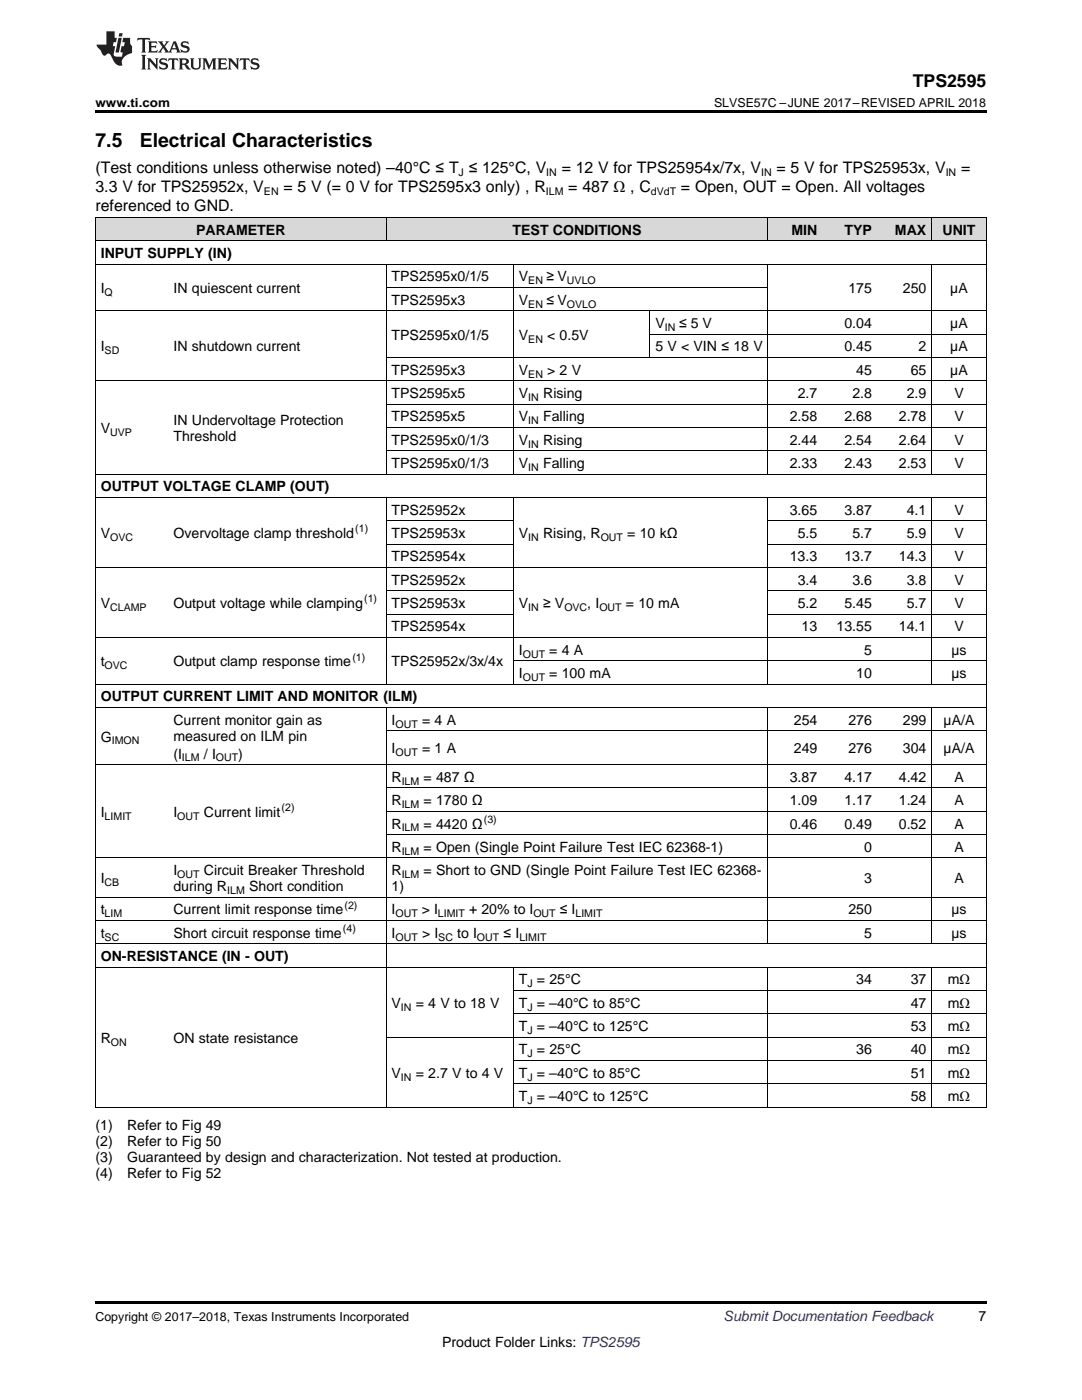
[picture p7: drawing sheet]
<svg xmlns="http://www.w3.org/2000/svg" width="216mm" height="279mm" viewBox="0 0 216 279" stroke-linecap="round" stroke-linejoin="round" font-family="sans-serif">
<defs><g id="words">
<g font-size="3.9">
<text x="19" y="29.3">7.5</text>
<text x="27.9" y="29.3">Electrical Characteristics</text>
</g>
<text font-size="3.5" x="182.1" y="17.3">TPS2595</text>
<g font-size="3.2">
<text x="19" y="34.4">(Test conditions unless otherwise noted) –40°C ≤ T ≤ 125°C, V</text>
<text x="112.1" y="34.4">= 12 V for TPS25954x/7x, V</text>
<text x="154.9" y="34.4">= 5 V for TPS25953x, V</text>
<text x="191.8" y="34.4">=</text>
<text x="19" y="38.3">3.3 V for TPS25952x, V</text>
<text x="56.5" y="38.3">= 5 V (= 0 V for TPS2595x3 only) , R</text>
<text x="113.4" y="38.3">= 487 Ω , C</text>
<text x="135.9" y="38.3">= Open, OUT = Open. All voltages</text>
<text x="19" y="42.2">referenced to GND.</text>
</g>
<g font-size="2.8">
<text x="39.1" y="46.8">PARAMETER</text>
<text x="102.3" y="46.8">TEST CONDITIONS</text>
<text x="157.9" y="46.8">MIN</text>
<text x="168.5" y="46.8">TYP</text>
<text x="178.6" y="46.8">MAX</text>
<text x="188.1" y="46.8">UNIT</text>
<text x="20.1" y="51.5">INPUT SUPPLY (IN)</text>
<text x="20.1" y="58.5">I</text>
<text x="34.6" y="58.5">IN quiescent current</text>
<text x="78.1" y="56.2">TPS2595x0/1/5</text>
<text x="103.5" y="56.2">V</text>
<text x="109.1" y="56.2">≥ V</text>
<text x="169.3" y="58.5">175</text>
<text x="180.2" y="58.5">250</text>
<text x="189.6" y="58.5">µA</text>
<text x="78.1" y="60.8">TPS2595x3</text>
<text x="103.5" y="60.8">V</text>
<text x="109.1" y="60.8">≤ V</text>
<text x="130.8" y="65.5">V</text>
<text x="135.5" y="65.5">≤ 5 V</text>
<text x="168.5" y="65.5">0.04</text>
<text x="189.6" y="65.5">µA</text>
<text x="20.1" y="70.1">I</text>
<text x="34.6" y="70.1">IN shutdown current</text>
<text x="78.1" y="67.8">TPS2595x0/1/5</text>
<text x="103.5" y="67.8">V</text>
<text x="109.2" y="67.8">&lt; 0.5V</text>
<text x="130.8" y="70.1">5 V &lt; VIN ≤ 18 V</text>
<text x="168.5" y="70.1">0.45</text>
<text x="183.3" y="70.1">2</text>
<text x="189.6" y="70.1">µA</text>
<text x="78.1" y="74.8">TPS2595x3</text>
<text x="103.5" y="74.8">V</text>
<text x="109.2" y="74.8">&gt; 2 V</text>
<text x="170.9" y="74.8">45</text>
<text x="181.7" y="74.8">65</text>
<text x="189.6" y="74.8">µA</text>
<text x="78.1" y="79.4">TPS2595x5</text>
<text x="103.5" y="79.4">V</text>
<text x="108.4" y="79.4">Rising</text>
<text x="159.2" y="79.4">2.7</text>
<text x="170.1" y="79.4">2.8</text>
<text x="180.9" y="79.4">2.9</text>
<text x="190.4" y="79.4">V</text>
<text x="20.1" y="86.4">V</text>
<text x="34.6" y="84.8">IN Undervoltage Protection</text>
<text x="34.6" y="88">Threshold</text>
<text x="78.1" y="84.1">TPS2595x5</text>
<text x="78.1" y="88.8">TPS2595x0/1/3</text>
<text x="103.5" y="84.1">V</text>
<text x="103.5" y="88.8">V</text>
<text x="108.4" y="84.1">Falling</text>
<text x="108.4" y="88.8">Rising</text>
<text x="157.6" y="84.1">2.58</text>
<text x="157.6" y="88.8">2.44</text>
<text x="168.5" y="84.1">2.68</text>
<text x="168.5" y="88.8">2.54</text>
<text x="179.4" y="84.1">2.78</text>
<text x="179.4" y="88.8">2.64</text>
<text x="190.4" y="84.1">V</text>
<text x="190.4" y="88.8">V</text>
<text x="78.1" y="93.4">TPS2595x0/1/3</text>
<text x="103.5" y="93.4">V</text>
<text x="108.4" y="93.4">Falling</text>
<text x="157.6" y="93.4">2.33</text>
<text x="168.5" y="93.4">2.43</text>
<text x="179.4" y="93.4">2.53</text>
<text x="190.4" y="93.4">V</text>
<text x="20.1" y="98.1">OUTPUT VOLTAGE CLAMP (OUT)</text>
<text x="20.1" y="107.4">V</text>
<text x="34.6" y="107.4">Overvoltage clamp threshold</text>
<text x="78.1" y="102.7">TPS25952x</text>
<text x="78.1" y="107.4">TPS25953x</text>
<text x="103.5" y="107.4">V</text>
<text x="108.4" y="107.4">Rising, R</text>
<text x="125.2" y="107.4">= 10 kΩ</text>
<text x="157.6" y="102.7">3.65</text>
<text x="159.2" y="107.4">5.5</text>
<text x="168.5" y="102.7">3.87</text>
<text x="170.1" y="107.4">5.7</text>
<text x="180.9" y="102.7">4.1</text>
<text x="180.9" y="107.4">5.9</text>
<text x="190.4" y="102.7">V</text>
<text x="190.4" y="107.4">V</text>
<text x="78.1" y="112">TPS25954x</text>
<text x="157.6" y="112">13.3</text>
<text x="168.5" y="112">13.7</text>
<text x="179.4" y="112">14.3</text>
<text x="190.4" y="112">V</text>
<text x="78.1" y="116.7">TPS25952x</text>
<text x="159.2" y="116.7">3.4</text>
<text x="170.1" y="116.7">3.6</text>
<text x="180.9" y="116.7">3.8</text>
<text x="190.4" y="116.7">V</text>
<text x="20.1" y="121.4">V</text>
<text x="34.6" y="121.4">Output voltage while clamping</text>
<text x="78.1" y="121.4">TPS25953x</text>
<text x="103.5" y="121.4">V</text>
<text x="108.4" y="121.4">≥ V</text>
<text x="117.2" y="121.4">, I</text>
<text x="124.9" y="121.4">= 10 mA</text>
<text x="159.2" y="121.4">5.2</text>
<text x="168.5" y="121.4">5.45</text>
<text x="180.9" y="121.4">5.7</text>
<text x="190.4" y="121.4">V</text>
<text x="78.1" y="126">TPS25954x</text>
<text x="103.5" y="130.7">I</text>
<text x="109.6" y="130.7">= 4 A</text>
<text x="159.9" y="126">13</text>
<text x="166.9" y="126">13.55</text>
<text x="172.4" y="130.7">5</text>
<text x="179.4" y="126">14.1</text>
<text x="189.9" y="130.7">µs</text>
<text x="190.4" y="126">V</text>
<text x="20.1" y="133">t</text>
<text x="34.6" y="133">Output clamp response time</text>
<text x="78.1" y="133">TPS25952x/3x/4x</text>
<text x="103.5" y="135.3">I</text>
<text x="109.6" y="135.3">= 100 mA</text>
<text x="170.9" y="135.3">10</text>
<text x="189.9" y="135.3">µs</text>
<text x="20.1" y="140">OUTPUT CURRENT LIMIT AND MONITOR (ILM)</text>
<text x="20.1" y="148">G</text>
<text x="34.6" y="144.6">Current monitor gain as</text>
<text x="34.6" y="147.8">measured on ILM pin</text>
<text x="78.1" y="144.6">I</text>
<text x="84.2" y="144.6">= 4 A</text>
<text x="158.4" y="144.6">254</text>
<text x="169.3" y="144.6">276</text>
<text x="180.2" y="144.6">299</text>
<text x="188.3" y="144.6">µA/A</text>
<text x="34.6" y="151.4">(I</text>
<text x="40.7" y="151.4">/ I</text>
<text x="47.5" y="151.4">)</text>
<text x="78.1" y="150.3">I</text>
<text x="84.2" y="150.3">= 1 A</text>
<text x="158.4" y="150.3">249</text>
<text x="169.3" y="150.3">276</text>
<text x="180.2" y="150.3">304</text>
<text x="188.3" y="150.3">µA/A</text>
<text x="78.1" y="156">R</text>
<text x="78.1" y="160.7">R</text>
<text x="84.5" y="156">= 487 Ω</text>
<text x="84.5" y="160.7">= 1780 Ω</text>
<text x="157.6" y="156">3.87</text>
<text x="157.6" y="160.7">1.09</text>
<text x="168.5" y="156">4.17</text>
<text x="168.5" y="160.7">1.17</text>
<text x="179.4" y="156">4.42</text>
<text x="179.4" y="160.7">1.24</text>
<text x="190.4" y="156">A</text>
<text x="190.4" y="160.7">A</text>
<text x="20.1" y="163">I</text>
<text x="34.6" y="163">I</text>
<text x="40.7" y="163">Current limit</text>
<text x="78.1" y="165.3">R</text>
<text x="84.5" y="165.3">= 4420 Ω</text>
<text x="157.6" y="165.3">0.46</text>
<text x="168.5" y="165.3">0.49</text>
<text x="179.4" y="165.3">0.52</text>
<text x="190.4" y="165.3">A</text>
<text x="78.1" y="170">R</text>
<text x="84.5" y="170">= Open (Single Point Failure Test IEC 62368-1)</text>
<text x="172.4" y="170">0</text>
<text x="190.4" y="170">A</text>
<text x="20.1" y="176.2">I</text>
<text x="34.6" y="174.7">I</text>
<text x="34.6" y="177.8">during R</text>
<text x="40.7" y="174.7">Circuit Breaker Threshold</text>
<text x="49.7" y="177.8">Short condition</text>
<text x="78.1" y="174.7">R</text>
<text x="78.1" y="177.8">1)</text>
<text x="84.5" y="174.7">= Short to GND (Single Point Failure Test IEC 62368-</text>
<text x="172.4" y="176.2">3</text>
<text x="190.4" y="176.2">A</text>
<text x="20.1" y="182.5">t</text>
<text x="34.6" y="182.5">Current limit response time</text>
<text x="78.1" y="182.5">I</text>
<text x="84.2" y="182.5">&gt; I</text>
<text x="93.6" y="182.5">+ 20% to I</text>
<text x="111.7" y="182.5">≤ I</text>
<text x="169.3" y="182.5">250</text>
<text x="189.9" y="182.5">µs</text>
<text x="20.1" y="187.1">t</text>
<text x="20.1" y="191.8">ON-RESISTANCE (IN - OUT)</text>
<text x="34.6" y="187.1">Short circuit response time</text>
<text x="78.1" y="187.1">I</text>
<text x="84.2" y="187.1">&gt; I</text>
<text x="91.2" y="187.1">to I</text>
<text x="100.5" y="187.1">≤ I</text>
<text x="172.4" y="187.1">5</text>
<text x="189.9" y="187.1">µs</text>
<text x="103.5" y="196.5">T = 25°C</text>
<text x="170.9" y="196.5">34</text>
<text x="181.7" y="196.5">37</text>
<text x="189.2" y="196.5">mΩ</text>
<text x="78.1" y="201.1">V</text>
<text x="83" y="201.1">= 4 V to 18 V</text>
<text x="103.5" y="201.1">T = –40°C to 85°C</text>
<text x="181.7" y="201.1">47</text>
<text x="189.2" y="201.1">mΩ</text>
<text x="20.1" y="208.1">R</text>
<text x="34.6" y="208.1">ON state resistance</text>
<text x="103.5" y="205.8">T = –40°C to 125°C</text>
<text x="181.7" y="205.8">53</text>
<text x="189.2" y="205.8">mΩ</text>
<text x="78.1" y="215.1">V</text>
<text x="83" y="215.1">= 2.7 V to 4 V</text>
<text x="103.5" y="210.4">T = 25°C</text>
<text x="103.5" y="215.1">T = –40°C to 85°C</text>
<text x="170.9" y="210.4">36</text>
<text x="181.7" y="210.4">40</text>
<text x="181.7" y="215.1">51</text>
<text x="189.2" y="210.4">mΩ</text>
<text x="189.2" y="215.1">mΩ</text>
<text x="103.5" y="219.7">T = –40°C to 125°C</text>
<text x="181.7" y="219.7">58</text>
<text x="189.2" y="219.7">mΩ</text>
<text x="19" y="225.6">(1)</text>
<text x="25.4" y="225.6">Refer to Fig 49</text>
<text x="19" y="228.8">(2)</text>
<text x="19" y="232">(3)</text>
<text x="25.4" y="228.8">Refer to Fig 50</text>
<text x="25.4" y="232">Guaranteed by design and characterization. Not tested at production.</text>
<text x="19" y="235.1">(4)</text>
<text x="25.4" y="235.1">Refer to Fig 52</text>
<text x="195.3" y="263.6">7</text>
<text x="88.2" y="268.9">Product Folder Links: TPS2595</text>
</g>
<text font-size="2.8" fill="#0000c8" x="144.4" y="263.6">Submit Documentation Feedback</text>
<g font-size="2.5">
<text x="19" y="21.4">www.ti.com</text>
<text x="142.5" y="21.4">SLVSE57C –JUNE 2017–REVISED APRIL 2018</text>
<text x="19" y="263.6">Copyright © 2017–2018, Texas Instruments Incorporated</text>
</g>
<g font-size="2.1">
<text x="91.5" y="35.1">J</text>
<text x="109" y="35.1">IN</text>
<text x="151.9" y="35.1">IN</text>
<text x="188.7" y="35.1">IN</text>
<text x="52.7" y="38.9">EN</text>
<text x="108.9" y="38.9">ILM</text>
<text x="129.9" y="38.9">dVdT</text>
<text x="20.9" y="59.1">Q</text>
<text x="105.4" y="56.7">EN</text>
<text x="113.1" y="56.7">UVLO</text>
<text x="105.4" y="61.4">EN</text>
<text x="113.1" y="61.4">OVLO</text>
<text x="20.9" y="70.7">SD</text>
<text x="105.4" y="68.4">EN</text>
<text x="132.6" y="66">IN</text>
<text x="105.4" y="75.4">EN</text>
<text x="105.4" y="80">IN</text>
<text x="22" y="87">UVP</text>
<text x="105.4" y="84.7">IN</text>
<text x="105.4" y="89.3">IN</text>
<text x="105.4" y="94">IN</text>
<text x="22" y="107.9">OVC</text>
<text x="70.9" y="106.3">(1)</text>
<text x="105.4" y="107.9">IN</text>
<text x="119.9" y="107.9">OUT</text>
<text x="22" y="121.9">CLAMP</text>
<text x="72.7" y="120.2">(1)</text>
<text x="105.4" y="121.9">IN</text>
<text x="112.6" y="121.9">OVC</text>
<text x="119.6" y="121.9">OUT</text>
<text x="70.3" y="131.9">(1)</text>
<text x="104.3" y="131.2">OUT</text>
<text x="20.9" y="133.6">OVC</text>
<text x="104.3" y="135.9">OUT</text>
<text x="22.3" y="148.6">IMON</text>
<text x="78.9" y="145.2">OUT</text>
<text x="36.3" y="151.9">ILM</text>
<text x="43.1" y="151.9">OUT</text>
<text x="78.9" y="150.9">OUT</text>
<text x="56.2" y="161.9">(2)</text>
<text x="80.2" y="156.6">ILM</text>
<text x="80.2" y="161.3">ILM</text>
<text x="20.9" y="163.6">LIMIT</text>
<text x="35.4" y="163.6">OUT</text>
<text x="80.2" y="165.9">ILM</text>
<text x="96.6" y="164.2">(3)</text>
<text x="80.2" y="170.6">ILM</text>
<text x="20.9" y="176.8">CB</text>
<text x="35.4" y="175.2">OUT</text>
<text x="45.3" y="178.4">ILM</text>
<text x="80.2" y="175.2">ILM</text>
<text x="20.9" y="183.1">LIM</text>
<text x="68.8" y="181.4">(2)</text>
<text x="78.9" y="183.1">OUT</text>
<text x="87.4" y="183.1">LIMIT</text>
<text x="106.4" y="183.1">OUT</text>
<text x="114.8" y="183.1">LIMIT</text>
<text x="20.9" y="187.7">SC</text>
<text x="68.4" y="186">(4)</text>
<text x="78.9" y="187.7">OUT</text>
<text x="87.5" y="187.7">SC</text>
<text x="95.2" y="187.7">OUT</text>
<text x="103.6" y="187.7">LIMIT</text>
<text x="105.2" y="197">J</text>
<text x="80" y="201.7">IN</text>
<text x="105.2" y="201.7">J</text>
<text x="22.1" y="208.7">ON</text>
<text x="105.2" y="206.3">J</text>
<text x="80" y="215.7">IN</text>
<text x="105.2" y="211">J</text>
<text x="105.2" y="215.7">J</text>
<text x="105.2" y="220.3">J</text>
</g>
</g></defs>
<g fill="#d8d8d8">
<path d="M19 43.5h14.5v4.6h-14.5z"/>
<path d="M33.5 43.5h21.8v4.6h-21.8z"/>
<path d="M55.3 43.5h21.8v4.6h-21.8z"/>
<path d="M77.1 43.5h25.4v4.6h-25.4z"/>
<path d="M102.5 43.5h27.2v4.6h-27.2z"/>
<path d="M129.7 43.5h23.6v4.6h-23.6z"/>
<path d="M153.3 43.5h10.9v4.6h-10.9z"/>
<path d="M164.2 43.5h10.8v4.6h-10.8z"/>
<path d="M175 43.5h10.9v4.6h-10.9z"/>
<path d="M185.9 43.5h10.9v4.6h-10.9z"/>
</g>
<path d="M19 22h177.8v.5h-177.8zM19 259.7h177.8v.5h-177.8z" fill="#000"/>
<g fill="none" stroke="#000" stroke-width=".2">
<path d="M19 52.7h177.8M19 48.1h177.8M19 43.4h177.8M19.1 43.4v177.6M77 43.4v4.7M77 52.7v42M77.1 57.4h76.1M102.4 52.7v42M153.2 43.4v4.7M153.2 52.7v42M185.9 43.4v4.7M185.9 52.7v42"/>
<path d="M196.8 43.4v177.6M19 76h177.8M19 62h177.8M77.1 71.3h119.7M129.7 62.1v9.3M129.7 66.7h67.1M19 99.3h177.8M19 94.6h177.8M77 99.3v37.3M77.1 90h119.7M77.1 85.3h119.7M77.1 80.7h119.7"/>
<path d="M102.4 99.3v37.3M153.2 99.3v37.3M185.9 99.3v37.3M19 113.3h177.8M77.1 117.9h25.4M77.1 108.6h25.4M77.1 103.9h25.4M153.3 117.9h43.5M153.3 108.6h43.5M153.3 103.9h43.5M19 136.5h177.8M19 127.2h177.8"/>
<path d="M77.1 122.6h25.4M102.5 131.9h94.3M153.3 122.6h43.5M19 152.6h177.8M19 141.2h177.8M77 141.2v79.8M77.1 157.3h119.7M77.1 145.9h119.7M153.2 141.2v47.2M185.9 141.2v47.2M19 179.1h177.8M19 171.2h177.8"/>
<path d="M77.1 166.6h119.7M77.1 161.9h119.7M19 193h177.8M19 188.4h177.8M19 183.7h177.8M102.4 193.1v27.9M102.5 197.7h94.3M153.2 193.1v27.9M185.9 193.1v27.9M77.1 207h119.7M102.5 216.3h94.3M102.5 211.6h94.3"/>
<path d="M102.5 202.3h94.3M19 221h177.8"/>
</g>
<g fill="#231f20">
<path d="M27.5 7.6l-.1 .5 .4-.2h.6v.1v2.1l-.2 .4h1l-.3-.4v-2.1l.1-.1h.5l.5 .2-.2-.5zM29.5 8.3l.2 .3v1.5l-.2 .4h1.8l.2-.6a1.04 1.04 0 0 1-1.3 .2v-.7h.6l.3 .2v-.6l-.3 .2h-.6v-.6l.8-.1 .4 .3-.2-.5zM31.5 8.3l.9 1.1-.9 1.1h.8l-.2-.2 .5-.7 .4 .7-.2 .2h1.5l-.1-.2 .1-.4h.9l.1 .4-.2 .2h1l-.3-.3-.7-1.9h-.5l-.9 2-.8-1 .9-1h-.8l.1 .3-.3 .5-.4-.6 .2-.2zM34.7 8.6l.4 1h-.7zM36.3 8.4a.63 .63 0 0 0-.2 .7 .63 .63 0 0 0 .6 .4l.6 .2 .1 .2a.75 .75 0 0 1-.7 .4 .75 .75 0 0 1-.6-.5l.1 .7 .1-.1a1.11 1.11 0 0 0 1.5-.6 1.13 1.13 0 0 0-1.2-.8l-.1-.4a1.04 1.04 0 0 1 1.2 .2l-.2-.5-.1 .1-.5-.2zM28.2 10.9l.2 .4v2.2l-.2 .4h1l-.3-.4v-2.2l.3-.4zM29.3 11.6l.3 .4v1.5l-.3 .4h.8l-.2-.4v-1.3l1.5 1.7v-1.9l.2-.4h-.7l.2 .4v.9l-1.1-1.3zM32 11.8a.62 .62 0 0 0-.2 .7 .62 .62 0 0 0 .6 .4l.6 .1 .1 .3a.76 .76 0 0 1-.7 .3 .76 .76 0 0 1-.6-.4l.1 .7 .1-.1a1.11 1.11 0 0 0 1.5-.6 1.13 1.13 0 0 0-1.2-.8l-.1-.4a1.04 1.04 0 0 1 1.2 .2l-.2-.6-.1 .1-.5-.1zM33.7 11.6l-.2 .6a.61 .61 0 0 1 .8-.3v1.6l-.2 .4h.9l-.2-.4v-1.6a.63 .63 0 0 1 .8 .3l-.2-.6zM35.6 11.6l.3 .4v1.5l-.3 .4h1l-.2-.2v-.8l.5 .2a.76 .76 0 0 0 1.2 .7l-1-1a.58 .58 0 0 0 .6-.5 .58 .58 0 0 0-.5-.6zM36.4 11.9h.1a.45 .45 0 0 1 .5 .1 .45 .45 0 0 1 .1 .5l-.7 .2zM37.9 11.6l.2 .2a2.17 2.17 0 0 0 .3 1.9 .99 .99 0 0 0 1.6-.6v-1.1l.2-.4h-.7l.2 .2a1.92 1.92 0 0 1-.2 1.8 .6 .6 0 0 1-.9-.5v-1.1l.2-.4zM40.4 11.6l.2 .4v1.5l-.2 .4h.7l-.2-.4v-1.4l.8 1.8 .8-1.8v1.4l-.2 .4h.9l-.2-.4v-1.5l.2-.4h-.8l-.6 1.5-.6-1.5zM43.4 11.6l.2 .4v1.5l-.2 .4h1.8l.2-.6a1.04 1.04 0 0 1-1.3 .1v-.6h.5l.4 .2v-.6l-.4 .2h-.5v-.7h.8l.3 .3-.1-.6zM45.5 11.6l.2 .4v1.5l-.2 .4h.7l-.2-.4v-1.3l1.5 1.7v-1.9l.2-.4h-.7l.2 .4v.9l-1.1-1.3zM47.9 11.6l-.1 .6a.61 .61 0 0 1 .8-.3v1.6l-.3 .4h1l-.3-.4 .1-1.6a.63 .63 0 0 1 .7 .3l-.1-.6zM50.2 11.8a.62 .62 0 0 0-.2 .7 .62 .62 0 0 0 .6 .4l.6 .1 .2 .3a.76 .76 0 0 1-.8 .3 .76 .76 0 0 1-.6-.4l.1 .7 .2-.1a1.11 1.11 0 0 0 1.5-.6 1.13 1.13 0 0 0-1.3-.8l-.1-.4a1.04 1.04 0 0 1 1.2 .2l-.1-.6-.2 .1-.5-.1z"/>
<path d="M21.2 6.3v2.6h-1.9l.1 .4 .7 .9a.91 .91 0 0 0 1 .8 .56 .56 0 0 1 .5-.3 .56 .56 0 0 1 .5 .3l.4 .8a1.53 1.53 0 0 0 1.9 1.2 1.54 1.54 0 0 1 1-2.1l.9-.3v-1.4a1.52 1.52 0 0 1-.3-1.6h-1.4l-.2 .8h.5l-.2 .8h-.4l-.2 1v.2l.4 .1-.2 .8a1.93 1.93 0 0 1-1.6-.3l.3-1.8h-.5l.2-.8h.4l.2-.8h-.4v-1.3zM23.6 7.6l-.6 2.9h.7l.6-2.9zM23.8 6.6l-.1 .7h.6l.2-.7z"/>
</g>
<use href="#words"/>
</svg>
